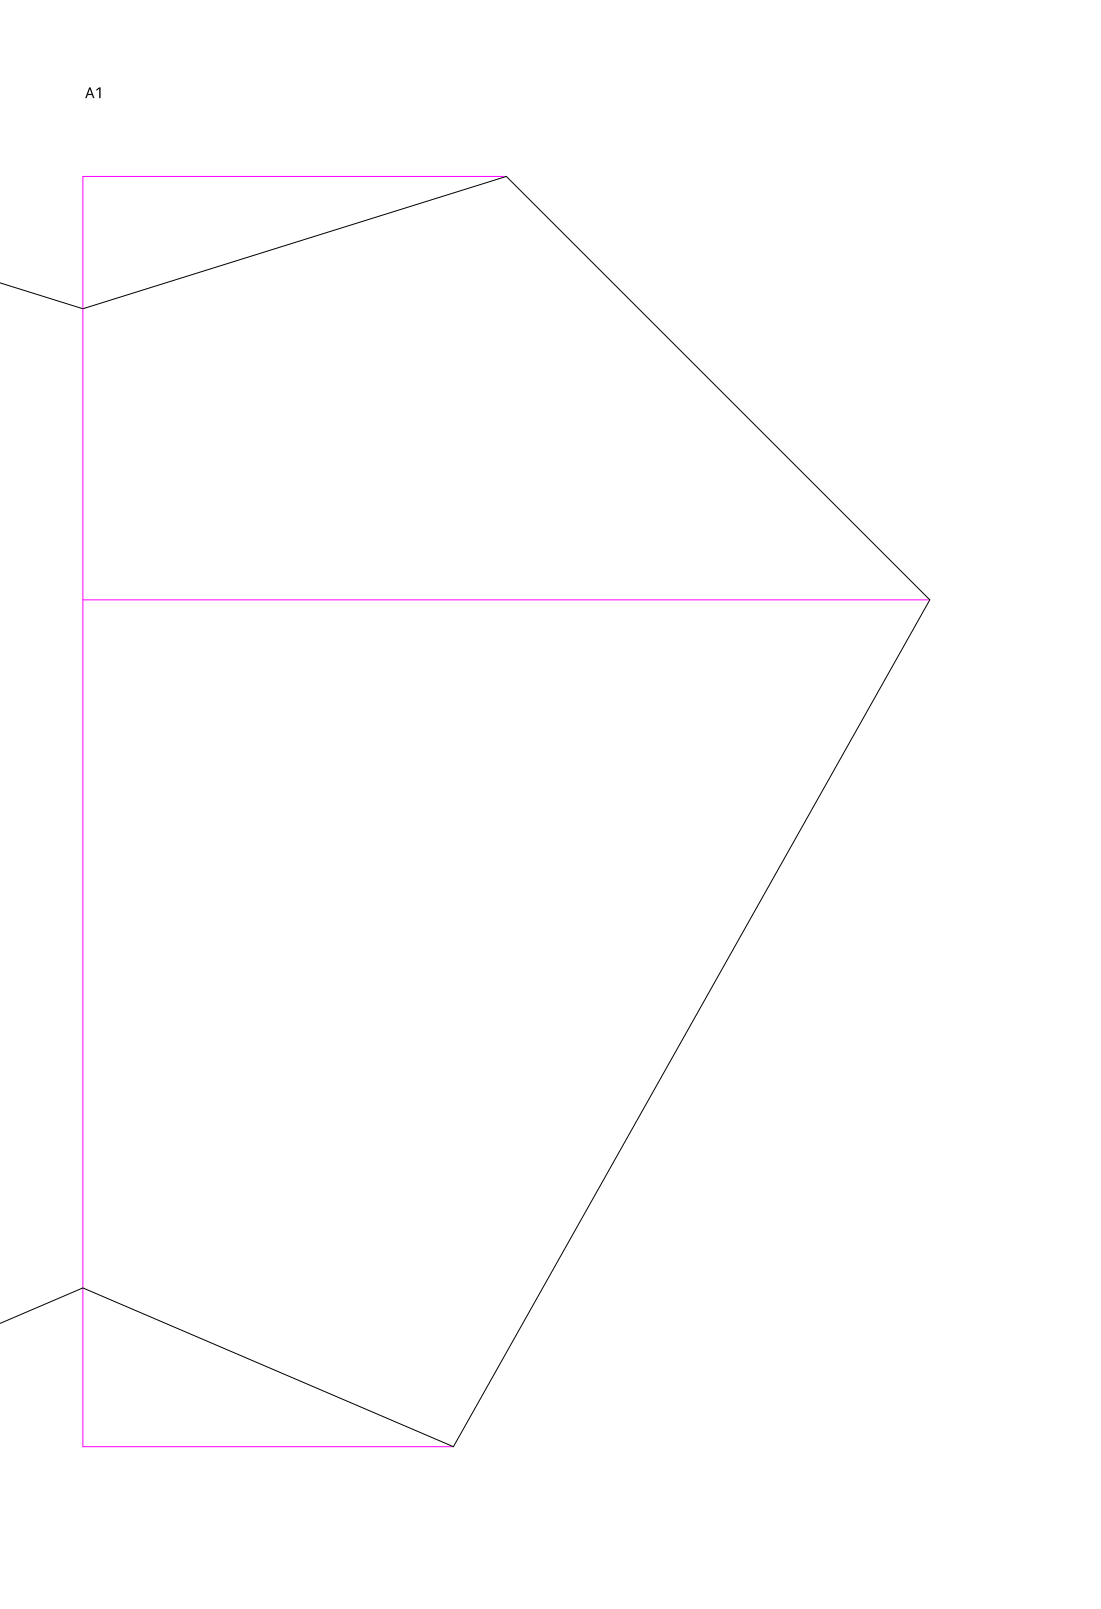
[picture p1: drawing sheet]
<svg xmlns="http://www.w3.org/2000/svg" width="330mm" height="483mm" viewBox="0 0 330 483" stroke-linecap="round" stroke-linejoin="round" font-family="sans-serif">
<path d="M151.9 52.9h-127v381h111.1M24.9 179.9h254" fill="none" stroke="#f0f" stroke-width=".3"/>
<path d="M-.1 84.8l25 7.8 127-39.7 127 127-142.9 254-111.1-47.6-24.9 10.7" fill="none" stroke="#000" stroke-width=".3"/>
<path d="M26.7 26.2l-1.1 3.2h.4l.3-.9h1.3l.3 .9h.4l-1.2-3.2zM26.9 26.7l.6 1.5h-1.1zM28.9 26.8v.5l.9-.6v2.7h.4v-3.2h-.4z" fill-rule="evenodd" fill="#000"/>
</svg>
